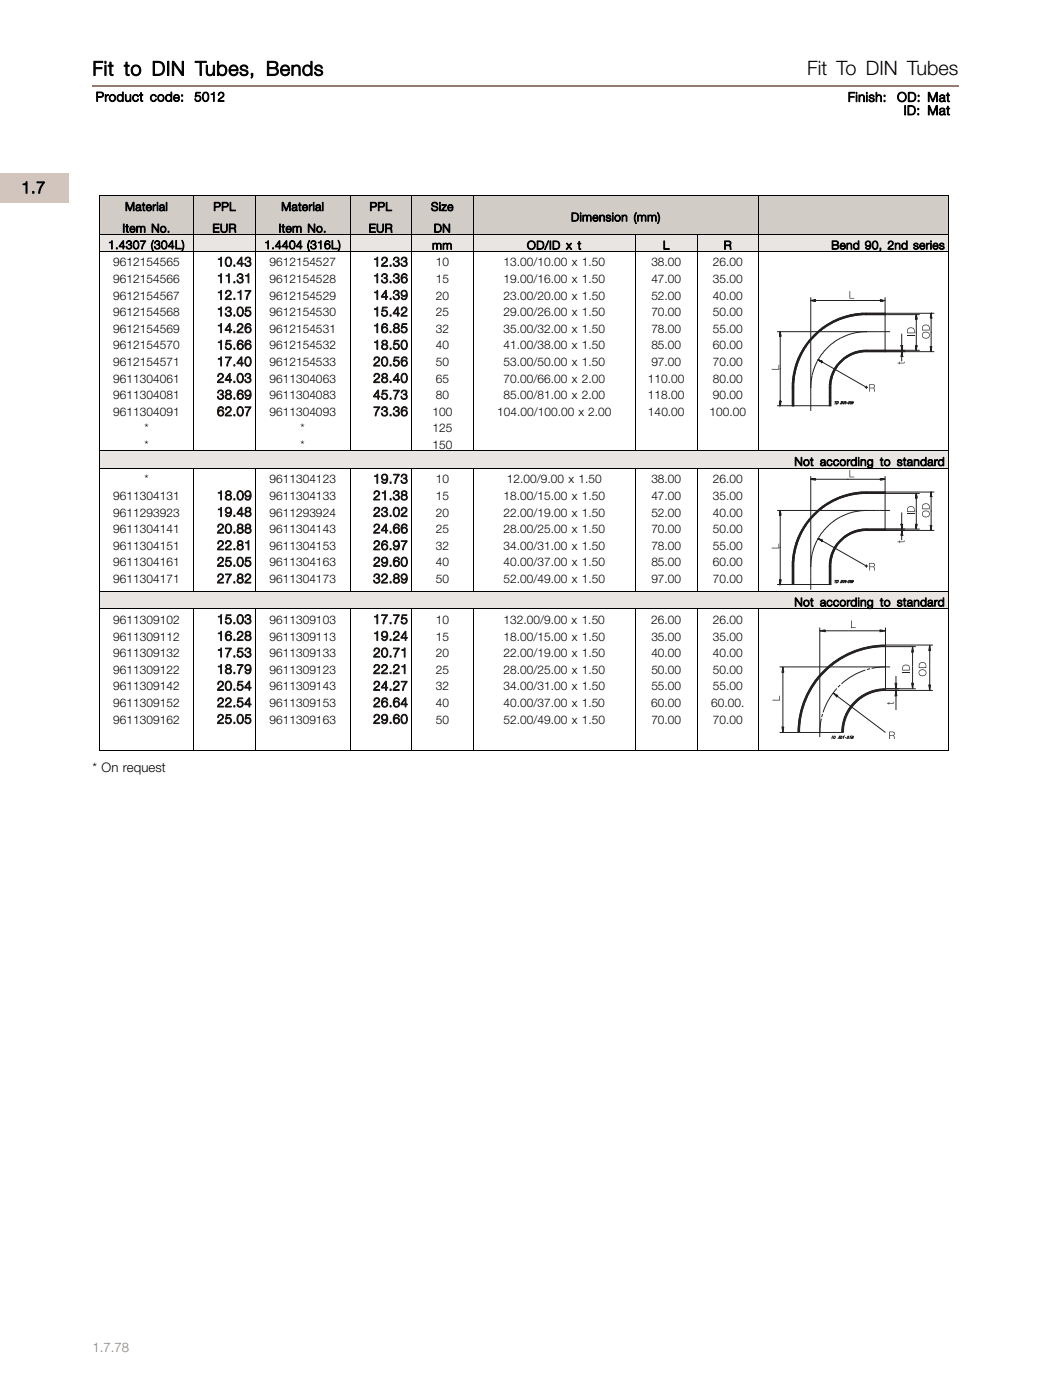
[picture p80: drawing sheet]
<svg xmlns="http://www.w3.org/2000/svg" width="220mm" height="297mm" viewBox="0 0 220 297" stroke-linecap="round" stroke-linejoin="round" font-family="sans-serif">
<defs><g id="words">
<g font-size="4.2">
<text x="19.6" y="16">Fit to DIN Tubes, Bends</text>
<text x="171.2" y="16">Fit To DIN Tubes</text>
</g>
<text font-size="3.5" x="4.5" y="41">1.7</text>
<g font-size="2.8">
<text x="20.3" y="21.5">Product code:</text>
<text x="41.2" y="21.5">5012</text>
<text x="179.8" y="21.6">Finish:</text>
<text x="190.2" y="21.6">OD: Mat</text>
<text x="191.6" y="24.4">ID: Mat</text>
<text x="19.6" y="163.9">* On request</text>
</g>
<g font-size="2.8" fill="#1c1714">
<text x="46" y="56.5">10.43</text>
<text x="79.1" y="56.5">12.33</text>
<text x="46" y="60">11.31</text>
<text x="46" y="63.6">12.17</text>
<text x="79.1" y="60">13.36</text>
<text x="79.1" y="63.6">14.39</text>
<text x="46" y="67.1">13.05</text>
<text x="46" y="70.6">14.26</text>
<text x="79.1" y="67.1">15.42</text>
<text x="79.1" y="70.6">16.85</text>
<text x="46" y="74.2">15.66</text>
<text x="46" y="77.7">17.40</text>
<text x="79.1" y="74.2">18.50</text>
<text x="79.1" y="77.7">20.56</text>
<text x="46" y="81.2">24.03</text>
<text x="79.1" y="81.2">28.40</text>
<text x="46" y="84.7">38.69</text>
<text x="46" y="88.3">62.07</text>
<text x="79.1" y="84.7">45.73</text>
<text x="79.1" y="88.3">73.36</text>
<text x="46" y="106.1">18.09</text>
<text x="79.1" y="102.6">19.73</text>
<text x="79.1" y="106.1">21.38</text>
<text x="46" y="109.6">19.48</text>
<text x="46" y="113.2">20.88</text>
<text x="79.1" y="109.6">23.02</text>
<text x="79.1" y="113.2">24.66</text>
<text x="46" y="116.7">22.81</text>
<text x="79.1" y="116.7">26.97</text>
<text x="46" y="120.2">25.05</text>
<text x="46" y="123.8">27.82</text>
<text x="79.1" y="120.2">29.60</text>
<text x="79.1" y="123.8">32.89</text>
<text x="46" y="132.4">15.03</text>
<text x="46" y="136">16.28</text>
<text x="79.1" y="132.4">17.75</text>
<text x="79.1" y="136">19.24</text>
<text x="46" y="139.5">17.53</text>
<text x="46" y="143">18.79</text>
<text x="79.1" y="139.5">20.71</text>
<text x="79.1" y="143">22.21</text>
<text x="46" y="146.5">20.54</text>
<text x="79.1" y="146.5">24.27</text>
<text x="46" y="150.1">22.54</text>
<text x="46" y="153.6">25.05</text>
<text x="79.1" y="150.1">26.64</text>
<text x="79.1" y="153.6">29.60</text>
</g>
<text font-size="2.8" fill="#937d72" x="19.6" y="287">1.7.78</text>
<g font-size="2.5">
<text x="26.5" y="44.7">Material</text>
<text x="45.3" y="44.7">PPL</text>
<text x="59.6" y="44.7">Material</text>
<text x="78.4" y="44.7">PPL</text>
<text x="91.4" y="44.7">Size</text>
<text x="121.1" y="47">Dimension (mm)</text>
<text x="22.9" y="52.8">1.4307 (304L)</text>
<text x="26" y="49.3">Item No.</text>
<text x="45.1" y="49.3">EUR</text>
<text x="56.1" y="52.8">1.4404 (316L)</text>
<text x="59.1" y="49.3">Item No.</text>
<text x="78.2" y="49.3">EUR</text>
<text x="91.6" y="52.9">mm</text>
<text x="92" y="49.3">DN</text>
<text x="111.8" y="52.9">OD/ID x t</text>
<text x="140.6" y="52.9">L</text>
<text x="153.5" y="52.9">R</text>
<text x="176.3" y="52.9">Bend 90, 2nd series</text>
<text x="24" y="56.5">9612154565</text>
<text x="57.2" y="56.5">9612154527</text>
<text x="92.4" y="56.5">10</text>
<text x="106.8" y="56.5">13.00/10.00 x 1.50</text>
<text x="138.1" y="56.5">38.00</text>
<text x="151.2" y="56.5">26.00</text>
<text x="24" y="60">9612154566</text>
<text x="24" y="63.6">9612154567</text>
<text x="57.2" y="60">9612154528</text>
<text x="57.2" y="63.6">9612154529</text>
<text x="92.4" y="60">15</text>
<text x="92.4" y="63.6">20</text>
<text x="106.8" y="60">19.00/16.00 x 1.50</text>
<text x="106.8" y="63.6">23.00/20.00 x 1.50</text>
<text x="138.1" y="60">47.00</text>
<text x="138.1" y="63.6">52.00</text>
<text x="151.2" y="60">35.00</text>
<text x="151.2" y="63.6">40.00</text>
<text x="24" y="67.1">9612154568</text>
<text x="24" y="70.6">9612154569</text>
<text x="57.2" y="67.1">9612154530</text>
<text x="57.2" y="70.6">9612154531</text>
<text x="92.4" y="67.1">25</text>
<text x="92.4" y="70.6">32</text>
<text x="106.8" y="67.1">29.00/26.00 x 1.50</text>
<text x="106.8" y="70.6">35.00/32.00 x 1.50</text>
<text x="138.1" y="67.1">70.00</text>
<text x="138.1" y="70.6">78.00</text>
<text x="151.2" y="67.1">50.00</text>
<text x="151.2" y="70.6">55.00</text>
<text x="24" y="74.2">9612154570</text>
<text x="24" y="77.7">9612154571</text>
<text x="57.2" y="74.2">9612154532</text>
<text x="57.2" y="77.7">9612154533</text>
<text x="92.4" y="74.2">40</text>
<text x="92.4" y="77.7">50</text>
<text x="106.8" y="74.2">41.00/38.00 x 1.50</text>
<text x="106.8" y="77.7">53.00/50.00 x 1.50</text>
<text x="138.1" y="74.2">85.00</text>
<text x="138.1" y="77.7">97.00</text>
<text x="151.2" y="74.2">60.00</text>
<text x="151.2" y="77.7">70.00</text>
<text x="24" y="81.2">9611304061</text>
<text x="57.2" y="81.2">9611304063</text>
<text x="92.4" y="81.2">65</text>
<text x="106.8" y="81.2">70.00/66.00 x 2.00</text>
<text x="137.4" y="81.2">110.00</text>
<text x="151.2" y="81.2">80.00</text>
<text x="24" y="84.7">9611304081</text>
<text x="24" y="88.3">9611304091</text>
<text x="57.2" y="84.7">9611304083</text>
<text x="57.2" y="88.3">9611304093</text>
<text x="91.7" y="88.3">100</text>
<text x="92.4" y="84.7">80</text>
<text x="105.4" y="88.3">104.00/100.00 x 2.00</text>
<text x="106.8" y="84.7">85.00/81.00 x 2.00</text>
<text x="137.4" y="84.7">118.00</text>
<text x="137.4" y="88.3">140.00</text>
<text x="150.5" y="88.3">100.00</text>
<text x="151.2" y="84.7">90.00</text>
<text x="30.6" y="91.8">*</text>
<text x="30.6" y="95.3">*</text>
<text x="63.8" y="91.8">*</text>
<text x="63.8" y="95.3">*</text>
<text x="91.7" y="91.8">125</text>
<text x="91.7" y="95.3">150</text>
<text x="168.5" y="98.9">Not according to standard</text>
<text x="24" y="106.1">9611304131</text>
<text x="30.6" y="102.6">*</text>
<text x="57.1" y="102.6">9611304123</text>
<text x="57.2" y="106.1">9611304133</text>
<text x="92.4" y="102.6">10</text>
<text x="92.4" y="106.1">15</text>
<text x="106.8" y="106.1">18.00/15.00 x 1.50</text>
<text x="107.5" y="102.6">12.00/9.00 x 1.50</text>
<text x="138.1" y="106.1">47.00</text>
<text x="138.1" y="102.6">38.00</text>
<text x="151.2" y="106.1">35.00</text>
<text x="151.2" y="102.6">26.00</text>
<text x="24" y="109.6">9611293923</text>
<text x="24" y="113.2">9611304141</text>
<text x="57.2" y="109.6">9611293924</text>
<text x="57.2" y="113.2">9611304143</text>
<text x="92.4" y="109.6">20</text>
<text x="92.4" y="113.2">25</text>
<text x="106.8" y="109.6">22.00/19.00 x 1.50</text>
<text x="106.8" y="113.2">28.00/25.00 x 1.50</text>
<text x="138.1" y="109.6">52.00</text>
<text x="138.1" y="113.2">70.00</text>
<text x="151.2" y="109.6">40.00</text>
<text x="151.2" y="113.2">50.00</text>
<text x="24" y="116.7">9611304151</text>
<text x="57.2" y="116.7">9611304153</text>
<text x="92.4" y="116.7">32</text>
<text x="106.8" y="116.7">34.00/31.00 x 1.50</text>
<text x="138.1" y="116.7">78.00</text>
<text x="151.2" y="116.7">55.00</text>
<text x="24" y="120.2">9611304161</text>
<text x="24" y="123.8">9611304171</text>
<text x="57.2" y="120.2">9611304163</text>
<text x="57.2" y="123.8">9611304173</text>
<text x="92.4" y="120.2">40</text>
<text x="92.4" y="123.8">50</text>
<text x="106.8" y="120.2">40.00/37.00 x 1.50</text>
<text x="106.8" y="123.8">52.00/49.00 x 1.50</text>
<text x="138.1" y="120.2">85.00</text>
<text x="138.1" y="123.8">97.00</text>
<text x="151.2" y="120.2">60.00</text>
<text x="151.2" y="123.8">70.00</text>
<text x="168.5" y="128.7">Not according to standard</text>
<text x="24" y="132.4">9611309102</text>
<text x="24" y="136">9611309112</text>
<text x="57.2" y="132.4">9611309103</text>
<text x="57.2" y="136">9611309113</text>
<text x="92.4" y="132.4">10</text>
<text x="92.4" y="136">15</text>
<text x="106.8" y="136">18.00/15.00 x 1.50</text>
<text x="106.8" y="132.4">132.00/9.00 x 1.50</text>
<text x="138.1" y="132.4">26.00</text>
<text x="138.1" y="136">35.00</text>
<text x="151.2" y="132.4">26.00</text>
<text x="151.2" y="136">35.00</text>
<text x="24" y="139.5">9611309132</text>
<text x="24" y="143">9611309122</text>
<text x="57.2" y="139.5">9611309133</text>
<text x="57.2" y="143">9611309123</text>
<text x="92.4" y="139.5">20</text>
<text x="92.4" y="143">25</text>
<text x="106.8" y="139.5">22.00/19.00 x 1.50</text>
<text x="106.8" y="143">28.00/25.00 x 1.50</text>
<text x="138.1" y="139.5">40.00</text>
<text x="138.1" y="143">50.00</text>
<text x="151.2" y="139.5">40.00</text>
<text x="151.2" y="143">50.00</text>
<text x="24" y="146.5">9611309142</text>
<text x="57.2" y="146.5">9611309143</text>
<text x="92.4" y="146.5">32</text>
<text x="106.8" y="146.5">34.00/31.00 x 1.50</text>
<text x="138.1" y="146.5">55.00</text>
<text x="151.2" y="146.5">55.00</text>
<text x="24" y="150.1">9611309152</text>
<text x="24" y="153.6">9611309162</text>
<text x="57.2" y="150.1">9611309153</text>
<text x="57.2" y="153.6">9611309163</text>
<text x="92.4" y="150.1">40</text>
<text x="92.4" y="153.6">50</text>
<text x="106.8" y="150.1">40.00/37.00 x 1.50</text>
<text x="106.8" y="153.6">52.00/49.00 x 1.50</text>
<text x="138.1" y="150.1">60.00</text>
<text x="138.1" y="153.6">70.00</text>
<text x="150.8" y="150.1">60.00.</text>
<text x="151.2" y="153.6">70.00</text>
</g>
</g></defs>
<path d="M19.6 18.3h183.7" fill="none" stroke="#937d72" stroke-width=".36"/>
<path d="M-.1 36.7h14.8v6.2h-14.8z" fill="#d1c5bd"/>
<g fill="#d1ccc6">
<path d="M21 41.6h33.1v8.1h-33.1z"/>
<path d="M54.2 41.6h33.1v8.1h-33.1z"/>
<path d="M87.3 41.6h113.8v8.1h-113.8z"/>
</g>
<path d="M21 41.6h180.1v8.1M21 41.5v8.2M41.1 41.5v8.2M54.2 41.5v8.2M74.3 41.5v8.2M87.3 41.5v8.2M100.4 41.5v8.2M160.9 41.5v8.2" fill="none" stroke="#000" stroke-width=".21"/>
<g fill="#e8e5e2">
<path d="M21 49.7h33.1v3.7h-33.1z"/>
<path d="M54.2 49.7h33.1v3.7h-33.1z"/>
<path d="M87.3 49.7h60.5v3.7h-60.5z"/>
<path d="M147.8 49.7h53.3v3.7h-53.3z"/>
</g>
<path d="M21 49.7h180.1v42.5M21 53.4h180.1M21 49.7v42.5M41.1 49.7v42.5M54.2 49.7v42.5M74.3 49.7v42.5M87.3 49.7v42.5M100.4 49.7v42.5M134.8 49.7v42.5M147.8 49.7v42.5M160.9 49.7v42.5" fill="none" stroke="#000" stroke-width=".21"/>
<g fill="none" stroke="#231f20" stroke-width=".21">
<path d="M164.9 70.4h21M165.5 71.2v-.3l-.1 .4h.2l-.1-.6-.1 .7h.2l-.1-1-.2 1h.3l-.1-1v15.7l-.2-.9h.3l-.1 .9-.1-.9h.2l-.1 .7-.1-.7h.2l-.1 .4v-.3v.1M168.5 80l-.4 .3M168.5 79.6l-.3 .4M168.5 79.8l-.3 .4M168.6 79.4l-.4 .4M168.6 79.3l-.4 .3M168.7 78.9l-.4 .4M168.7 79.1l-.4 .4M168.7 78.7l-.4 .5M168.8 78.6l-.4 .4M168.8 78.4l-.4 .4"/>
<path d="M168.8 78.2l-.4 .4M168.9 78l-.4 .4M168.9 77.8l-.4 .5M169 77.6l-.4 .5M169.1 77.4l-.4 .4M169.1 77.2l-.4 .4M169.2 77l-.4 .4M169.3 76.8l-.5 .5M169.4 76.5l-.5 .5M169.5 76.3l-.5 .5M169.6 76.1l-.6 .5M169.7 75.8l-.6 .6"/>
<path d="M169.8 75.5l-.6 .7M169.9 75.3l-.6 .6M170.1 75l-.6 .6M170.3 74.7l-.7 .7M170.5 74.4l-.8 .7M170.7 74l-.9 .8M170.9 73.6l-.9 .9M171.2 73.2l-1 1M171.7 72.6l-1.3 1.2M171.9 63.2v21.1M172.2 79.8l-.3 2.4M172.3 79.2l-.1 .4"/>
<path d="M172.8 63.8h-.3l.3 .1v-.2l-.6 .1 .7 .1v-.2l-1 .1 .9 .1h.1v-.3l-1 .2h15.8l-1 .1v-.3l1 .2-.9 .1v-.2l.6 .1-.6 .1v-.2l.3 .1h-.2M173.3 76.8l-.9 2.2M173.6 76.3l-.2 .3M173.9 69.9l-2.4 2.5M174.2 76.7l.1 .1-.3-.2 .3 .2-.5-.3 .5 .4 .1-.2-.9-.3 .8 .6 .1-.3-.9-.3 10.3 5.8M174.5 69.4l-3.5 3.6M175 69.2l-4.3 4.2M175.1 74.2l-1.4 1.9M175.4 68.9l-1.3 1.2M175.6 73.7l-.3 .3M175.8 68.7l-1.1 1M176.1 68.5l-.9 .9"/>
<path d="M176.4 68.3l-.8 .8M176.5 80l-.4 .4M176.6 79.8l-.5 .4M176.7 79.5l-.5 .5M176.7 68.2l-.8 .7M176.8 79.4l-.5 .4M176.8 79.1l-.5 .5M176.9 68l-.7 .7M177 78.8l-.6 .6M177.1 78.5l-.6 .7M177.2 67.9l-.6 .6M177.3 78.2l-.7 .7"/>
<path d="M177.5 67.8l-.7 .6M177.6 77.8l-.8 .8M177.6 72.1l-1.9 1.5M177.7 67.7l-.6 .6M177.9 67.6l-.5 .6M178.1 71.8l-.3 .2M178.1 67.5l-.5 .5M178.4 67.4l-.6 .5M178.6 67.4l-.5 .4M178.8 67.3l-.5 .4M179 67.2l-.5 .5M179.1 75.8l-1.7 1.8"/>
<path d="M179.2 67.2l-.4 .4M179.4 67.1l-.5 .4M179.6 75.5l-2.5 2.5M179.6 67l-.4 .4M179.8 67l-.4 .4M179.9 75.4l-3 3M180 66.9l-.4 .5M180.2 66.9l-.4 .4M180.2 75.2l-.9 .9M180.3 66.8l-.4 .5M180.5 75.1l-.7 .7M180.5 66.8l-.4 .4"/>
<path d="M180.6 70.8l-2.3 .9M180.7 74.9l-.6 .7M180.7 66.8l-.4 .4M180.8 66.7l-.3 .4M180.9 74.8l-.5 .6M181 66.7l-.3 .4M181.2 74.8l-.5 .5M181.2 70.7l-.4 .1M181.2 66.7l-.4 .4M181.4 74.7l-.5 .5M181.4 66.6l-.4 .4M181.5 66.6l-.3 .4"/>
<path d="M181.6 74.6l-.5 .5M181.7 66.6l-.4 .4M181.8 74.6l-.5 .4M181.8 66.6l-.3 .3M181.9 74.5l-.4 .5M182 66.6l-.3 .3M182.1 74.5l-.3 .4M182.2 66.5l-.4 .4M182.3 74.5l-.4 .4M182.3 66.5l-.3 .4M182.5 74.4l-.4 .4M182.5 66.5l-.4 .3"/>
<path d="M182.6 66.5l-.3 .3M182.7 74.4l-.4 .4M182.8 66.5l-.3 .3M182.8 74.4l-.3 .3M182.9 66.5l-.3 .3M182.9 74.4l-.3 .3M183 66.5l-.2 .3M183.1 74.4l-.3 .3M183.2 66.5l-.3 .3M183.3 74.4l-.4 .3M183.4 66.5l-.4 .3M183.4 74.4l-.3 .2"/>
<path d="M183.5 66.5l-.3 .3M183.6 74.4l-.4 .2M183.6 66.5l-.3 .3M183.7 74.4l-.3 .2M183.8 70.4l-2.4 .2M183.8 66.5h14.2M183.8 66.8h11.1M183.8 66.8h-1.6l-1.9 .4a15.6 15.6 0 0 0-10.8 9l-.8 2.7-.4 3.3M183.8 66.5l-2.1 .1-2.7 .6-2.2 .9-1.7 1a15.7 15.7 0 0 0-6.6 9.4l-.3 1.3-.2 2.4M183.8 66.5l-.3 .3M183.9 74.4l-.4 .2M183.9 66.5l-.3 .3"/>
<path d="M184 74.4l-.3 .2M184 66.5l-.2 .3M184.1 74.4l-.3 .2M184.2 66.5l-.3 .3M184.2 74.4l-.3 .2M184.3 66.5l-.3 .3M184.4 74.4l-.3 .2M184.5 66.5l-.3 .3M184.5 74.4l-.3 .2M184.6 66.5l-.3 .3M184.7 74.4l-.3 .2M184.8 66.5l-.3 .3"/>
<path d="M184.8 74.4l-.3 .2M184.9 66.5l-.3 .3M184.9 74.4l-.2 .2M185 66.5l-.3 .3M185.1 74.4l-.3 .2M185.2 66.5l-.3 .3M185.2 74.4l-.3 .2M185.3 66.5l-.3 .3M185.4 74.4l-.3 .2M185.4 66.5l-.3 .3M185.5 74.4l-.3 .2M185.6 66.5l-.3 .3"/>
<path d="M185.7 74.4l-.4 .2M185.7 66.5l-.3 .3M185.8 74.4l-.3 .2M185.9 66.5l-.3 .3M185.9 74.4l-.3 .2M186 66.5l-.3 .3M186 70.4h.4M186 74.4l-.2 .2M186.1 66.5l-.2 .3M186.2 74.4l-.3 .2M186.3 66.5l-.3 .3M186.3 74.4l-.3 .2"/>
<path d="M186.4 66.5l-.3 .3M186.5 74.4l-.3 .2M186.6 70.4h2.1M186.6 66.5l-.3 .3M186.6 74.4l-.3 .2M186.7 66.5l-.3 .3M186.8 74.4l-.3 .2M186.9 66.5l-.4 .3M186.9 74.4l-.3 .2M187 66.5l-.3 .3M187 74.4l-.2 .2M187.1 66.5l-.3 .3"/>
<path d="M187.2 74.4l-.3 .2M187.2 66.5l-.3 .3M187.3 74.4l-.3 .2M187.4 66.5l-.3 .3M187.5 74.4l-.4 .2M187.5 66.5l-.3 .3M187.6 74.4l-.3 .2M187.7 66.5l-.3 .3M187.7 66.7v.1M187.7 74.5l-.1 .1M187.7 66.5v8.1M187.7 63.2v3.6"/>
<path d="M187.7 74.4l-.3 .2M187.7 66.6l-.2 .2M191.2 75.4v-.2v.3h.1l-.1-.6-.1 .7h.3l-.2-1-.1 1h.3l-.2-1v2M191.2 70.9v3.5l-.1-1h.3l-.2 1-.1-1h.3l-.1 .7-.1-.7h.1l-.1 .4 .1-.4-.1 .1M191.2 74.4v.2M194.3 67.5v-.2v.4v-.7l-.1 .7h.2l-.1-.9-.1 .9h.3l-.2-.9v7.6l-.1-1h.3l-.2 1-.1-1h.2l-.1 .7v-.7v.4v-.3M194.9 74.4h-11.1a7.1 7.1 0 0 0-3.5 .7l-1.1 .7-1.2 1-1 1.3-.6 1.3-.5 2.2v4.5l.3-.2M197.5 67.3l-.1 .1 .1-.4-.1 .4h.1v-.7l-.2 .7h.3l-.1-.9-.2 .8v.1h.3l-.1-.9v8.1l-.2-1h.3l-.1 1-.2-.9h.3l-.1 .7-.1-.7h.1v.4v-.3M198 74.6h-14.8l-2.3 .6-1.7 .9-1.6 1.6-1.1 2.2-.3 2.3M164.9 86.1h3.4M168 82.2v3.9l.3-.3M168.3 86l-.2 .1"/>
<path d="M168.3 82.2v3.9M168.3 81.4l-.3 .2M168.3 81.5l-.3 .3M168.3 81.6l-.3 .3M168.3 81.8l-.3 .3M168.3 81.9l-.3 .3M168.3 82.1l-.3 .3M168.3 82.2l-.3 .3M168.3 82.4l-.3 .2M168.3 82.5l-.3 .3M168.3 82.6l-.3 .3M168.3 82.8l-.3 .3"/>
<path d="M168.3 82.9l-.3 .3M168.3 83l-.3 .4M168.3 83.2l-.3 .3M168.3 83.3l-.3 .3M168.3 83.5l-.3 .2M168.3 83.6l-.3 .3M168.3 83.7l-.3 .3M168.3 83.9l-.3 .3M168.3 84l-.3 .3M168.3 84.2l-.3 .3M168.3 84.3l-.3 .3M168.3 84.5l-.3 .2"/>
<path d="M168.3 84.6l-.3 .3M168.3 84.7l-.3 .3M168.3 84.8l-.3 .4M168.3 85l-.3 .3M168.3 85.1l-.3 .3M168.3 85.3l-.3 .2M168.3 85.4l-.3 .3M168.3 85.5l-.3 .3M168.3 85.7l-.3 .3M168.4 81.1l-.4 .3M168.4 81.2l-.4 .3M168.4 80.9l-.4 .3"/>
<path d="M168.4 80.7l-.3 .4M168.4 80.3l-.3 .3M168.4 80.4l-.3 .4M168.4 80.6l-.3 .3M168.5 80.1l-.4 .3M171.9 84.5v.3M171.9 85v2.1M176.2 86l-.1 .1M176.2 82.2v3.9h-7.9M176.2 81.7l-.3 .3M176.2 81.8l-.3 .4M176.2 82l-.3 .3"/>
<path d="M176.2 82.1l-.3 .3M176.2 82.3l-.3 .2M176.2 82.4l-.3 .3M176.2 82.5l-.3 .3M176.2 82.7l-.3 .3M176.2 82.8l-.3 .3M176.2 83l-.3 .3M176.2 83.1l-.3 .3M176.2 83.3l-.3 .2M176.2 83.4l-.3 .3M176.2 83.5l-.3 .3M176.2 83.6l-.3 .4"/>
<path d="M176.2 83.8l-.3 .3M176.2 83.9l-.3 .3M176.2 84.1l-.3 .3M176.2 84.2l-.3 .3M176.2 84.4l-.3 .2M176.2 84.5l-.3 .3M176.2 84.6l-.3 .3M176.2 84.8l-.3 .3M176.2 84.9l-.3 .3M176.2 85l-.3 .4M176.2 85.2l-.3 .3M176.2 85.3l-.3 .3"/>
<path d="M176.2 85.5l-.3 .3M176.2 85.6l-.3 .3M176.2 85.7l-.3 .3M176.2 81.2l-.3 .3M176.2 81.4l-.3 .3M176.2 81.5l-.3 .4M176.3 80.9l-.4 .4M176.3 81.1l-.4 .3M176.3 80.7l-.3 .4M176.4 80.5l-.4 .4M176.4 80.4l-.4 .3M176.5 80.2l-.4 .4"/>
<path d="M177.1 85.3h.3M177.2 85.3l-.1 .4M177.6 85.3h.2v.3l-.4 .1zM178.4 85.3h.3l-.2 .2 .1 .1-.2 .1-.2-.1M178.8 85.4l.1-.1a.2 .2 0 0 1 .3 .2 .2 .2 0 0 1-.3 .2h-.1zM179.3 85.4l.2-.1-.2 .4M179.5 85.5h.2M179.9 85.4l.3-.1v.2a.2 .2 0 0 1-.1 .2 .2 .2 0 0 1-.3-.2zM180.4 85.4l.2-.1-.2 .4M180.9 85.4l-.2 .1 .1-.2 .1 .2-.1 .2-.2-.1M183.5 82.2h.5M183.8 82v.5"/>
</g>
<g fill="#231f20">
<path d="M190.3 77h.4v-.2l.1 .2h.8l.2-.2v.3h-1v.2l-.1-.2h-.4z"/>
<path d="M180.2 61.8h.1v1.4h.9v.2h-1z"/>
<path d="M163.7 78.3h1.4v-.9h.1v1.1h-1.5z"/>
<path d="M192.4 71.1h1.6v.1h-1.6z"/>
<path d="M184.4 81.5h.7a.42 .42 0 0 1 .4 .4 .42 .42 0 0 1-.3 .5l.2 .1 .2 .6h-.2l-.1-.6-.2-.1h-.6v.7h-.1zM184.5 81.7v.6h.7l.2-.2-.2-.4z"/>
<path d="M195.8 70.6a.81 .81 0 0 1 1.1 0 .81 .81 0 0 1 0 1.1 .81 .81 0 0 1-1.1 0l-.3-.6zM195.8 70.8a.64 .64 0 0 0 .6 .9 .64 .64 0 0 0 .4-1l-.6-.1z"/>
<path d="M195.8 69.1a.82 .82 0 0 1 .8-.2 .82 .82 0 0 1 .6 .7v.5h-1.6zM195.8 69.2l-.1 .8h1.3a.72 .72 0 0 0-.2-.9 .72 .72 0 0 0-1 .1z"/>
<path d="M192.6 69.7a.82 .82 0 0 1 .9-.2 .82 .82 0 0 1 .5 .7v.5h-1.6zM192.7 69.8l-.2 .8h1.3a.72 .72 0 0 0-.2-.9 .72 .72 0 0 0-.9 .1z"/>
</g>
<path d="M21 92.2v3.5M41.1 92.2v3.5M54.2 92.2v3.5M74.3 92.2v3.5M87.3 92.2v3.5M100.4 92.2v3.5M134.8 92.2v3.5M147.8 92.2v3.5M160.9 92.2v3.5M201.1 92.2v3.5" fill="none" stroke="#000" stroke-width=".21"/>
<path d="M21 95.7h180.1v3.7h-180.1z" fill="#e8e5e2"/>
<path d="M21 95.7h180.1M21 99.4h180.1M21 95.7v28.4M41.1 99.4v24.7M54.2 99.4v24.7M74.3 99.4v24.7M87.3 99.4v24.7M100.4 99.4v24.7M134.8 99.4v24.7M147.8 99.4v24.7M160.9 99.4v24.7M201.1 95.7v28.4" fill="none" stroke="#000" stroke-width=".21"/>
<g fill="none" stroke="#231f20" stroke-width=".21">
<path d="M164.9 108.3h21M165.5 109.2v-.3l-.1 .4h.2l-.1-.7-.1 .7h.2l-.1-1-.2 1h.3l-.1-1v15.8l-.2-1h.3l-.1 1-.1-.9h.2l-.1 .6-.1-.6h.2l-.1 .3v-.3v.1M168.3 119.3l-.3 .3M168.3 119.4l-.3 .3M168.3 119.6l-.3 .3M168.3 119.7l-.3 .3M168.3 119.9l-.3 .3M168.4 119l-.4 .3M168.4 119.2l-.4 .2M168.4 118.8l-.4 .4M168.4 118.7l-.3 .3M168.4 118.2l-.3 .3"/>
<path d="M168.4 118.4l-.3 .3M168.4 118.5l-.3 .4M168.5 117.9l-.4 .4M168.5 118.1l-.4 .3M168.5 117.6l-.3 .3M168.5 117.7l-.3 .4M168.6 117.4l-.4 .4M168.6 117.3l-.4 .3M168.7 116.9l-.4 .4M168.7 117.1l-.4 .3M168.7 116.7l-.4 .4M168.8 116.5l-.4 .4"/>
<path d="M168.8 116.3l-.4 .4M168.8 116.2l-.4 .3M168.9 116l-.4 .3M168.9 115.8l-.4 .4M169 115.6l-.4 .4M169.1 115.3l-.4 .5M169.1 115.2l-.4 .4M169.2 114.9l-.4 .5M169.3 114.7l-.5 .5M169.4 114.5l-.5 .5M169.5 114.3l-.5 .5M169.6 114l-.6 .5"/>
<path d="M169.7 113.8l-.6 .5M169.8 113.5l-.6 .6M169.9 113.3l-.6 .5M170.1 112.9l-.6 .7M170.3 112.6l-.7 .7M170.5 112.3l-.8 .8M170.7 112l-.9 .8M170.9 111.6l-.9 .8M171.2 111.1l-1 1.1M171.7 110.5l-1.3 1.3M171.9 101.2v21.1M172.2 117.8l-.3 2.4"/>
<path d="M172.3 117.2l-.1 .3M172.8 101.7h-.3l.3 .1v-.1h-.6l.7 .1v-.2l-1 .1 .9 .2h.1v-.3l-1 .1h15.8l-1 .2v-.3l1 .1-.9 .1v-.2l.6 .1-.6 .1v-.1h.3h-.2M173.3 114.7l-.9 2.3M173.6 114.2l-.2 .3M173.9 107.9l-2.4 2.4M174.2 114.7h.1l-.3-.2 .3 .2-.5-.3 .5 .5 .1-.2-.9-.4 .8 .6 .1-.3-.9-.3 10.3 5.9M174.5 107.4l-3.5 3.5M175 107.1l-4.3 4.3M175.1 112.1l-1.4 1.9M175.4 106.8l-1.3 1.3M175.6 111.7l-.3 .3M175.8 106.6l-1.1 1"/>
<path d="M176.1 106.4l-.9 .9M176.2 119.6l-.3 .4M176.2 119.8l-.3 .3M176.2 119.9l-.3 .4M176.2 119.2l-.3 .3M176.2 119.3l-.3 .3M176.2 119.5l-.3 .3M176.3 118.8l-.4 .4M176.3 119l-.4 .3M176.3 118.7l-.3 .3M176.4 118.5l-.4 .4M176.4 106.3l-.8 .8"/>
<path d="M176.4 118.3l-.4 .4M176.5 118.1l-.4 .4M176.5 117.9l-.4 .4M176.6 117.7l-.5 .5M176.7 117.5l-.5 .5M176.7 106.1l-.8 .8M176.8 117.3l-.5 .5M176.8 117.1l-.5 .5M176.9 106l-.7 .7M177 116.8l-.6 .5M177.1 116.5l-.6 .6M177.2 105.9l-.6 .6"/>
<path d="M177.3 116.2l-.7 .7M177.5 105.7l-.7 .6M177.6 115.7l-.8 .9M177.6 110.1l-1.9 1.4M177.7 105.6l-.6 .6M177.9 105.5l-.5 .6M178.1 109.8l-.3 .2M178.1 105.4l-.5 .6M178.4 105.3l-.6 .6M178.6 105.3l-.5 .5M178.8 105.2l-.5 .5M179 105.2l-.5 .4"/>
<path d="M179.1 113.8l-1.7 1.7M179.2 105.1l-.4 .4M179.4 105l-.5 .5M179.6 113.5l-2.5 2.5M179.6 105l-.4 .4M179.8 104.9l-.4 .4M179.9 113.3l-3 3M180 104.9l-.4 .4M180.2 104.8l-.4 .5M180.2 113.1l-.9 .9M180.3 104.8l-.4 .4M180.5 113l-.7 .7"/>
<path d="M180.5 104.8l-.4 .4M180.6 108.8l-2.3 .9M180.7 112.9l-.6 .6M180.7 104.7l-.4 .4M180.8 104.7l-.3 .4M180.9 112.8l-.5 .6M181 104.7l-.3 .3M181.2 112.7l-.5 .6M181.2 108.6l-.4 .1M181.2 104.6l-.4 .4M181.4 112.6l-.5 .6M181.4 104.6l-.4 .4"/>
<path d="M181.5 104.6l-.3 .3M181.6 112.6l-.5 .5M181.7 104.5l-.4 .4M181.8 112.5l-.5 .5M181.8 104.5l-.3 .4M181.9 112.5l-.4 .4M182 104.5l-.3 .4M182.1 112.4l-.3 .5M182.2 104.5l-.4 .3M182.3 112.4l-.4 .4M182.3 104.5l-.3 .3M182.5 112.4l-.4 .4"/>
<path d="M182.5 104.5l-.4 .3M182.6 104.4l-.3 .4M182.7 112.3l-.4 .4M182.8 104.4l-.3 .4M182.8 112.3l-.3 .4M182.9 104.4l-.3 .4M182.9 112.3l-.3 .4M183 104.4l-.2 .3M183.1 112.3l-.3 .3M183.2 104.4l-.3 .3M183.3 112.3l-.4 .3M183.4 104.4l-.4 .3"/>
<path d="M183.4 112.3l-.3 .3M183.5 104.4l-.3 .3M183.6 112.3l-.4 .3M183.6 104.4l-.3 .3M183.7 112.3l-.3 .3M183.8 108.3l-2.4 .3M183.8 104.4h14.2M183.8 104.7h11.1M183.8 119.9v.5M183.8 104.7l-1.6 .1-1.9 .3a15.6 15.6 0 0 0-10.8 9.1l-.8 2.6-.4 3.4M183.8 104.4l-2.1 .1-2.7 .6-2.2 .9-1.7 1a15.4 15.4 0 0 0-6.8 10.2l-.3 3M183.8 104.4l-.3 .3"/>
<path d="M183.9 112.3l-.4 .3M183.9 104.4l-.3 .3M184 112.3l-.3 .3M184 104.4l-.2 .3M184.1 112.3l-.3 .3M184.2 104.4l-.3 .3M184.2 112.3l-.3 .3M184.3 104.4l-.3 .3M184.4 112.3l-.3 .3M184.5 104.4l-.3 .3M184.5 112.3l-.3 .3M184.6 104.4l-.3 .3"/>
<path d="M184.7 112.3l-.3 .3M184.8 104.4l-.3 .3M184.8 112.3l-.3 .3M184.9 104.4l-.3 .3M184.9 112.3l-.2 .3M185 104.4l-.3 .3M185.1 112.3l-.3 .3M185.2 104.4l-.3 .3M185.2 112.3l-.3 .3M185.3 104.4l-.3 .3M185.4 112.3l-.3 .3M185.4 104.4l-.3 .3"/>
<path d="M185.5 112.3l-.3 .3M185.6 104.4l-.3 .3M185.7 112.3l-.4 .3M185.7 104.4l-.3 .3M185.8 112.3l-.3 .3M185.9 104.4l-.3 .3M185.9 112.3l-.3 .3M186 104.4l-.3 .3M186 108.3h.4M186 112.3l-.2 .3M186.1 104.4l-.2 .3M186.2 112.3l-.3 .3"/>
<path d="M186.3 104.4l-.3 .3M186.3 112.3l-.3 .3M186.4 104.4l-.3 .3M186.5 112.3l-.3 .3M186.6 108.3h2.1M186.6 104.4l-.3 .3M186.6 112.3l-.3 .3M186.7 104.4l-.3 .3M186.8 112.3l-.3 .3M186.9 104.4l-.4 .3M186.9 112.3l-.3 .3M187 104.4l-.3 .3"/>
<path d="M187 112.3l-.2 .3M187.1 104.4l-.3 .3M187.2 112.3l-.3 .3M187.2 104.4l-.3 .3M187.3 112.3l-.3 .3M187.4 104.4l-.3 .3M187.5 112.3l-.4 .3M187.5 104.4l-.3 .3M187.6 112.3l-.3 .3M187.7 104.4l-.3 .3M187.7 104.7h.1M187.7 112.4l-.1 .2"/>
<path d="M187.7 104.4v8.2M187.7 101.2v3.5M187.7 112.3l-.3 .3M187.7 104.5l-.2 .2M191.2 113.4v-.3v.4h.1l-.1-.7-.1 .7h.3l-.2-.9-.1 .9h.3l-.2-.9v1.9M191.2 108.9v3.4l-.1-1h.3l-.2 1-.1-1h.3l-.1 .7-.1-.6h.1l-.1 .4 .1-.4-.1 .1M191.2 112.3v.3M194.3 105.5v-.2v.3v-.6l-.1 .7h.2l-.1-1-.1 1h.3l-.2-1v7.6l-.1-1h.3l-.2 1-.1-1h.2l-.1 .7v-.6v.4v-.3M194.9 112.3h-11.1a7.1 7.1 0 0 0-3.5 .8l-1.1 .6-1.2 1-1 1.3-.6 1.4-.5 2.1v4.6l.3-.3M197.5 105.2l-.1 .1 .1-.3-.1 .3h.1v-.6l-.2 .6h.3l-.1-.9-.2 .9v.1h.3l-.1-1v8.2l-.2-1h.3l-.1 1-.2-1h.3l-.1 .7-.1-.6h.1v.4v-.3M198 112.6h-14.8l-2.3 .5-1.1 .6-1.1 .8-1.1 1.2-.8 1.3-.3 1.1-.3 1.6v4.4h-7.9M164.9 124.1h3.4"/>
<path d="M168 120.2v3.9l.3-.3M168.3 123.9l-.2 .2M168.3 120.2v3.9M168.3 120l-.3 .3M168.3 120.2l-.3 .2M168.3 120.3l-.3 .3M168.3 120.4l-.3 .3M168.3 120.6l-.3 .3M168.3 120.7l-.3 .3M168.3 120.8l-.3 .4M168.3 121l-.3 .3M168.3 121.1l-.3 .3"/>
<path d="M168.3 121.3l-.3 .2M168.3 121.4l-.3 .3M168.3 121.5l-.3 .3M168.3 121.7l-.3 .3M168.3 121.8l-.3 .3M168.3 122l-.3 .3M168.3 122.1l-.3 .3M168.3 122.3l-.3 .2M168.3 122.4l-.3 .3M168.3 122.5l-.3 .3M168.3 122.6l-.3 .4M168.3 122.8l-.3 .3"/>
<path d="M168.3 122.9l-.3 .3M168.3 123.1l-.3 .2M168.3 123.2l-.3 .3M168.3 123.3l-.3 .3M168.3 123.5l-.3 .3M168.3 123.6l-.3 .3M171.9 122.4v.4M171.9 123v2.1M176.2 124l-.1 .1M176.2 120.1l-.3 .2M176.2 120.2l-.3 .3M176.2 120.3l-.3 .3"/>
<path d="M176.2 120.5l-.3 .3M176.2 120.6l-.3 .3M176.2 120.8l-.3 .3M176.2 120.9l-.3 .3M176.2 121.1l-.3 .2M176.2 121.2l-.3 .3M176.2 121.3l-.3 .3M176.2 121.4l-.3 .4M176.2 121.6l-.3 .3M176.2 121.7l-.3 .3M176.2 121.9l-.3 .3M176.2 122l-.3 .3"/>
<path d="M176.2 122.2l-.3 .2M176.2 122.3l-.3 .3M176.2 122.4l-.3 .3M176.2 122.6l-.3 .3M176.2 122.7l-.3 .3M176.2 122.9l-.3 .3M176.2 123l-.3 .3M176.2 123.1l-.3 .3M176.2 123.3l-.3 .3M176.2 123.4l-.3 .3M176.2 123.5l-.3 .3M176.2 123.7l-.3 .3"/>
<path d="M177.1 123.2h.3M177.2 123.2l-.1 .5M177.6 123.2h.2v.3l-.4 .2zM178.4 123.2h.3l-.2 .2 .1 .1-.2 .2-.2-.1M178.8 123.3h.1a.2 .2 0 0 1 .3 .1 .2 .2 0 0 1-.3 .2h-.1zM179.3 123.3l.2-.1-.2 .5M179.5 123.5h.2M179.9 123.3l.3-.1v.2a.2 .2 0 0 1-.1 .2 .2 .2 0 0 1-.3-.1zM180.4 123.3l.2-.1-.2 .5M180.9 123.3l-.2 .2 .1-.3 .1 .2-.1 .2h-.2M183.5 120.2h.5"/>
</g>
<g fill="#231f20">
<path d="M190.3 114.9h.4v-.2l.1 .2h.8l.2-.2v.3l-1 .1v.2l-.1-.2h-.4z"/>
<path d="M180.2 99.7h.1v1.5h.9v.1h-1z"/>
<path d="M163.7 116.3h1.4v-.9h.1v1h-1.5z"/>
<path d="M192.4 109h1.6v.2h-1.6z"/>
<path d="M184.4 119.5h.7a.42 .42 0 0 1 .4 .3 .42 .42 0 0 1-.3 .5l.2 .1 .2 .7h-.2l-.1-.6-.2-.1h-.6v.7h-.1zM184.5 119.6v.6h.7l.2-.1-.2-.4z"/>
<path d="M195.8 108.5a.81 .81 0 0 1 1.1 0 .81 .81 0 0 1 0 1.2 .81 .81 0 0 1-1.1-.1l-.3-.5zM195.8 108.8a.64 .64 0 0 0 .6 .9 .64 .64 0 0 0 .4-1.1l-.6-.1z"/>
<path d="M195.8 107a.82 .82 0 0 1 .8-.1 .82 .82 0 0 1 .6 .7v.5h-1.6zM195.8 107.1l-.1 .8h1.3a.72 .72 0 0 0-.2-.8 .72 .72 0 0 0-1 0z"/>
<path d="M192.6 107.6a.82 .82 0 0 1 .9-.1 .82 .82 0 0 1 .5 .7v.5h-1.6zM192.7 107.7l-.2 .8h1.3a.72 .72 0 0 0-.2-.8 .72 .72 0 0 0-.9 0z"/>
</g>
<path d="M21 124.1l.1 1.4zM41.1 124.1v1.4zM54.1 124.1l.1 1.4zM74.2 124.1l.1 1.4zM87.3 124.1v1.4zM100.3 124.1l.1 1.4zM134.8 124.1v1.4zM147.8 124.1v1.4zM160.9 124.1v1.4zM201.1 124.1v1.4z" fill="#000"/>
<path d="M21 125.5h180.1v3.7h-180.1z" fill="#e8e5e2"/>
<path d="M21 125.5h180.1v28.5M21 129.2h180.1M21 125.5v28.5M41.1 129.2v24.8M54.2 129.2v24.8M74.3 129.2v24.8M87.3 129.2v24.8M100.4 129.2v24.8M134.8 129.2v24.8M147.8 129.2v24.8M160.9 129.2v24.8" fill="none" stroke="#000" stroke-width=".21"/>
<path d="M187.8 137.3a18.2 18.2 0 0 0-18.2 18.2M187.8 136.9a18.6 18.6 0 0 0-18.6 18.6h-3.9M165.3 141.6h22.5l-2.9 .3M166 141.6v13.9M174.2 152.5l-.3 3M174.4 151.5l-.1 .7M177.5 146.1a13.9 13.9 0 0 0-3 5.1M178.2 145.4l-.5 .5M183.5 142.2a13.9 13.9 0 0 0-5 3M184.5 141.9l-.6 .2M187.8 146.5a8.9 8.9 0 0 0-8.9 9M187.8 146.2a9.3 9.3 0 0 0-9.3 9.3" fill="none" stroke="#231f20" stroke-width=".21"/>
<path d="M165.8 154.3h.4l-.2 1.2z" fill="#231f20"/>
<path d="M165.8 154.3h.4l-.2 1.2z" fill="none" stroke="#231f20" stroke-width=".21"/>
<path d="M166 141.6l.2 1.1h-.4z" fill="#231f20"/>
<path d="M173.9 133.2v22.3M173.9 133.9h13.9M187.8 133.2v3.7M187.8 137.3v8.9M166 141.6l.2 1.1h-.4z" fill="none" stroke="#231f20" stroke-width=".21"/>
<path d="M173.9 133.9l1.1-.2v.4z" fill="#231f20"/>
<path d="M173.9 133.9l1.1-.2v.4z" fill="none" stroke="#231f20" stroke-width=".21"/>
<path d="M186.6 133.7l1.2 .2-1.2 .2z" fill="#231f20"/>
<g fill="none" stroke="#231f20" stroke-width=".21">
<path d="M177.9 139.8l-1.5 1.4M178.3 139.5l-1.2 1.2M178.7 139.3l-1 1M179.1 139.1l-1 .9M179.4 138.9l-.9 .9M179.7 138.7l-.8 .9M180 138.6l-.7 .8M180.3 138.5l-.7 .7M180.6 138.4l-.7 .6M180.9 138.2l-.7 .7M181.2 138.1l-.7 .7M181.4 138l-.6 .6"/>
<path d="M181.7 137.9l-.6 .6M181.9 137.9l-.5 .5M182.2 137.8l-.6 .5M182.4 137.7l-.5 .5M182.6 137.6l-.5 .6M182.9 137.6l-.5 .5M183.1 137.5l-.5 .5M183.3 137.4l-.5 .5M183.5 137.4l-.4 .5M183.8 137.3l-.5 .5M184 137.3l-.5 .5M184.2 137.3l-.5 .4"/>
<path d="M184.4 137.2l-.5 .5M184.6 137.2l-.5 .4M184.8 137.2l-.5 .4M185 137.1l-.4 .4M185.2 137.1l-.5 .4M185.4 137.1l-.5 .4M185.5 137.1l-.4 .3M185.7 137l-.4 .4M185.9 137l-.4 .4M186.1 137l-.4 .4M186.3 137l-.4 .3M186.5 137l-.4 .3"/>
<path d="M186.6 136.9l-.4 .4M186.6 133.7l1.2 .2-1.2 .2zM186.8 136.9l-.4 .4M187 136.9l-.4 .4M187.1 136.9l-.3 .4M187.3 136.9l-.4 .4M187.5 136.9l-.4 .4M187.6 136.9l-.3 .4M187.8 136.9l-.3 .4M187.8 137.1l-.2 .2M187.8 136.9v.4M169.6 154.6l-.4 .4"/>
<path d="M169.6 154.8l-.4 .4M169.6 155l-.4 .3M169.6 155.2l-.4 .3h9.7M169.6 155.3l-.2 .2M169.6 154.5l-.4 .3M169.6 154.3l-.4 .4M169.6 154.1l-.4 .4M169.6 153.9l-.3 .4M169.7 153.8l-.4 .3M169.7 153.6l-.4 .4M169.7 153.4l-.4 .4M169.7 153.2l-.4 .4"/>
<path d="M169.7 153l-.4 .4M169.7 152.8l-.3 .4M169.8 152.6l-.4 .4M169.8 152.4l-.4 .5M169.8 152.2l-.4 .5M169.9 152l-.4 .5M169.9 151.8l-.4 .5M170 151.6l-.5 .5M170 151.4l-.4 .5M170.1 151.2l-.5 .5M170.1 151l-.4 .4M170.2 150.8l-.5 .4"/>
<path d="M170.2 150.5l-.5 .5M170.3 150.3l-.5 .5M170.4 150.1l-.5 .5M170.5 149.8l-.6 .5M170.6 149.6l-.6 .5M170.6 149.3l-.5 .6M170.7 149.1l-.5 .5M170.8 148.8l-.6 .6M170.9 148.5l-.6 .6M171.1 148.2l-.7 .7M171.2 147.9l-.7 .7M171.3 147.6l-.6 .7"/>
<path d="M171.5 147.3l-.7 .7M171.7 147l-.8 .7M171.9 146.6l-.9 .8M172.1 146.2l-.9 .9M172.3 145.8l-.9 1M172.6 145.3l-1 1.1M173 144.8l-1.2 1.2M173.5 144.1l-1.4 1.5M176.2 141l-2.9 2.9M176.9 140.4l-4.1 4.2M177.4 140.1l-5 5M178.8 155.4v.1"/>
<path d="M178.8 155.2l-.2 .3M178.8 155.1l-.3 .3M178.9 154.9l-.4 .3M178.9 154.7l-.4 .4M178.9 154.5l-.4 .4M178.9 154.3l-.4 .4M178.9 154.1l-.3 .4M179 153.9l-.4 .5M179 153.7l-.4 .5M179.1 153.5l-.5 .5M179.1 153.3l-.4 .5M179.2 153.1l-.5 .5"/>
<path d="M179.2 152.9l-.4 .4M179.3 152.6l-.5 .5M179.4 152.4l-.5 .5M179.5 152.1l-.6 .6M179.6 151.8l-.6 .6M179.8 151.5l-.7 .7M180 151.1l-.8 .8M180.2 150.8l-.9 .8M180.5 150.3l-1 1M182.3 148l-2 2M182.8 147.6l-2.9 2.9M183.3 147.4l-3.6 3.5"/>
<path d="M183.6 147.2l-1 1M183.9 147l-.8 .9M184.2 146.9l-.7 .8M184.5 146.8l-.7 .7M184.7 146.7l-.6 .6M185 146.6l-.6 .6M185.2 146.5l-.5 .6M185.5 146.5l-.6 .5M185.7 146.4l-.5 .5M185.9 146.4l-.5 .5M186.1 146.4l-.5 .4M186.3 146.3l-.5 .5"/>
<path d="M186.5 146.3l-.5 .4M186.7 146.3l-.5 .4M186.8 146.2l-.4 .4M187 146.2l-.4 .4M187.2 146.2l-.4 .4M187.4 146.2l-.4 .4M187.6 146.2l-.4 .4M187.7 146.2l-.3 .3M187.8 146.3l-.3 .2M187.8 146.4l-.1 .1M190 143.5v7.2M190.7 146.2h-2.9v.3h2.9"/>
</g>
<path d="M190 146.5l.2 1.2h-.4z" fill="#231f20"/>
<path d="M190 146.5l.2 1.2h-.4z" fill="none" stroke="#231f20" stroke-width=".21"/>
<path d="M189.8 145h.4l-.2 1.2z" fill="#231f20"/>
<path d="M187.8 137.3h6.4M193.5 137.3v8.9M187.8 146.2h6.4M189.8 145h.4l-.2 1.2z" fill="none" stroke="#231f20" stroke-width=".21"/>
<path d="M193.3 145h.4l-.2 1.2z" fill="#231f20"/>
<path d="M193.3 145h.4l-.2 1.2z" fill="none" stroke="#231f20" stroke-width=".21"/>
<path d="M193.5 137.3l.2 1.1h-.4z" fill="#231f20"/>
<path d="M187.8 136.9h10M193.5 137.3l.2 1.1h-.4zM197.2 136.9v9.6M187.8 146.5h10" fill="none" stroke="#231f20" stroke-width=".21"/>
<path d="M197 145.4h.3l-.1 1.1z" fill="#231f20"/>
<path d="M197 145.4h.3l-.1 1.1z" fill="none" stroke="#231f20" stroke-width=".21"/>
<path d="M197.2 136.9l.1 1.2h-.3z" fill="#231f20"/>
<path d="M197.2 136.9l.1 1.2h-.3zM176.7 147.1l11.1 8.4" fill="none" stroke="#231f20" stroke-width=".21"/>
<path d="M176.7 147.1l1 .5-.2 .3z" fill-rule="evenodd" fill="#231f20"/>
<g fill="none" stroke="#231f20" stroke-width=".21">
<path d="M173.9 155.5v.9M176.4 156.3h.3M176.6 156.3l-.2 .5M176.7 147.1l1 .5-.2 .3zM176.9 156.3h.2a.42 .42 0 0 1-.4 .5zM177.9 156.3h.3l-.3 .2 .1 .2-.2 .1-.1-.1M178.4 156.3h.2a.31 .31 0 0 1 0 .4 .31 .31 0 0 1-.4 0zM178.9 156.4l.1-.1-.2 .5M179.2 156.6h.3M179.8 156.3h.2a.31 .31 0 0 1 0 .4 .31 .31 0 0 1-.4 0zM180.3 156.4l.1-.1-.2 .5M180.8 156.3l-.1 .2a.17 .17 0 0 1 .2 .1 .17 .17 0 0 1-.1 .2 .17 .17 0 0 1-.2-.1l.4-.3v-.1z"/>
<path d="M187.8 141.6h1"/>
</g>
<g fill="#231f20">
<path d="M163.8 148.5h1.5v-.8h.1v1h-1.6z"/>
<path d="M191.4 142.6h1.5v.2h-1.5z"/>
<path d="M188.1 149.2h.4v-.2l.1 .2h.8l.2-.2v.3h-1v.2l-.1-.2h-.4z"/>
<path d="M180.5 131.7h.1v1.5h.9v.1h-1z"/>
<path d="M195.1 142.3a.81 .81 0 0 1 1.1-.1 .81 .81 0 0 1 0 1.2 .81 .81 0 0 1-1.1-.1l-.3-.5zM195 142.5a.64 .64 0 0 0 .7 .9 .64 .64 0 0 0 .4-1l-.6-.2z"/>
<path d="M195.1 140.7a.82 .82 0 0 1 .8-.1 .82 .82 0 0 1 .5 .7v.5h-1.5zM195.1 140.9l-.1 .8h1.3a.72 .72 0 0 0-.3-.9 .72 .72 0 0 0-.9 .1z"/>
<path d="M191.6 141.3a.82 .82 0 0 1 .8-.2 .82 .82 0 0 1 .5 .7v.5h-1.5zM191.6 141.4l-.1 .8h1.3a.72 .72 0 0 0-.2-.9 .72 .72 0 0 0-1 .1z"/>
<path d="M188.6 155.3h.7a.42 .42 0 0 1 .4 .3 .42 .42 0 0 1-.2 .5l.2 .1 .1 .6h-.2l-.1-.5-.2-.1h-.6v.6h-.1zM188.7 155.4v.6h.7l.2-.1-.1-.4z"/>
</g>
<path d="M21 159.2h180.1M21 153.9v5.4M41.1 153.9v5.4M54.2 153.9v5.4M74.3 153.9v5.4M87.3 153.9v5.4M100.4 153.9v5.4M134.8 153.9v5.4M147.8 153.9v5.4M160.9 153.9v5.4M201.1 153.9v5.4" fill="none" stroke="#000" stroke-width=".21"/>
<use href="#words"/>
</svg>
